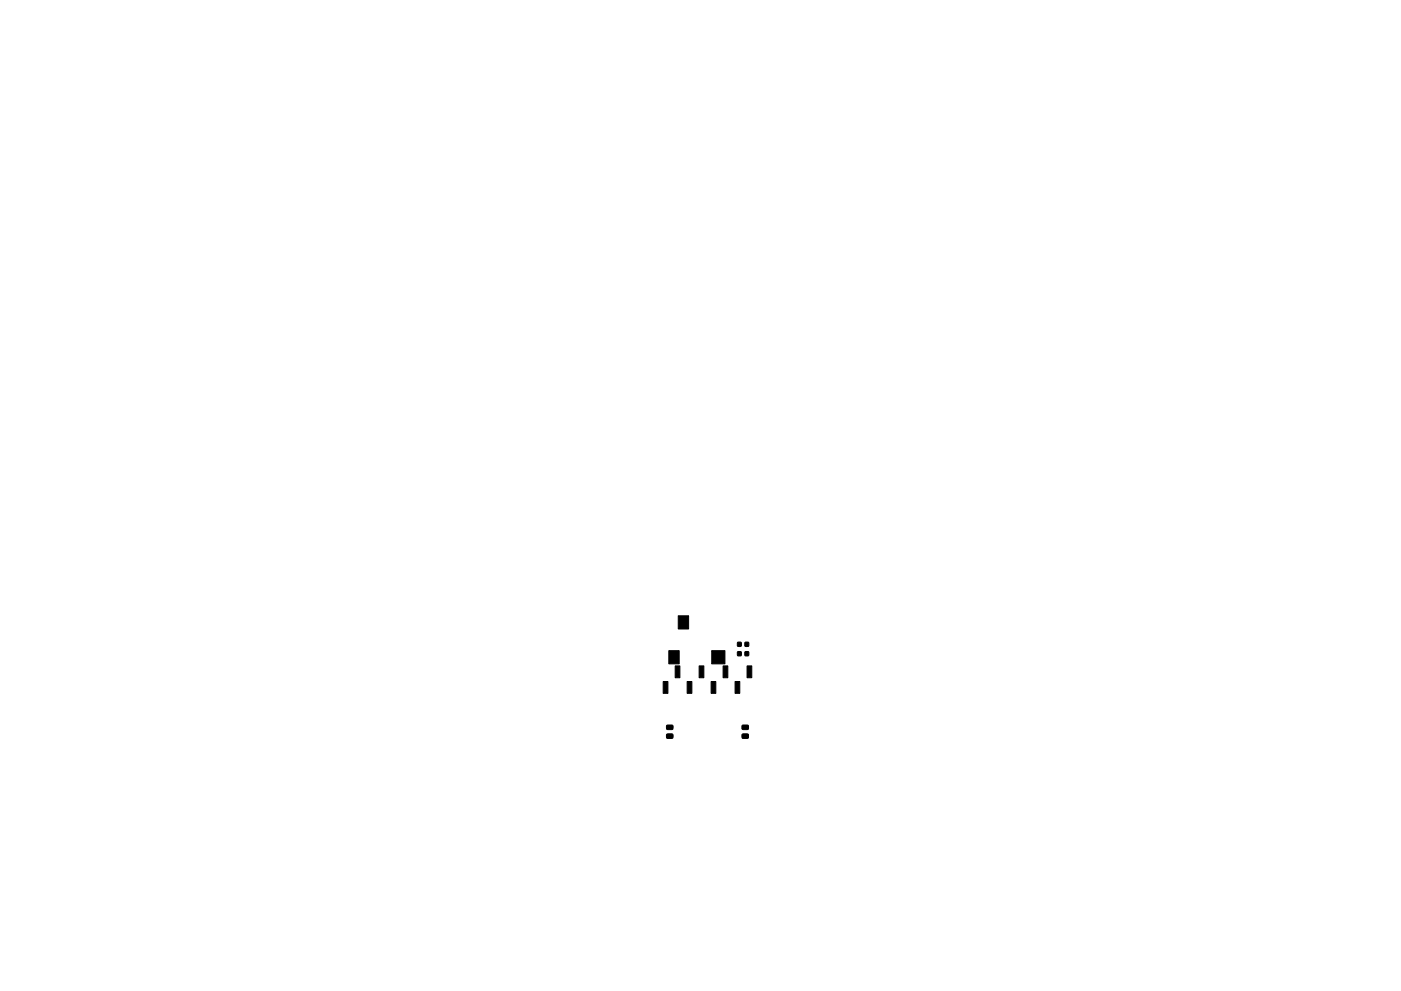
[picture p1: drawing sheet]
<svg xmlns="http://www.w3.org/2000/svg" width="297mm" height="210mm" viewBox="0 0 297 210" stroke-linecap="round" stroke-linejoin="round" font-family="sans-serif">
<g fill="#000" stroke="#000" stroke-width=".21">
<path d="M143.8 130.6h2.2v2.8h-2.2zM156.4 136.3h.7v.8h-.7zM156.4 138.3h.7v.8h-.7zM158 136.3h.7v.8h-.7zM158 138.3h.7v.8h-.7zM140.6 144.6h1v2.5h-1zM141.4 155.8l1.1-.1 .2 .2v.6l-.2 .2h-1l-.2-.3zM141.4 153.9l1.1-.1 .2 .3v.5l-.2 .2h-1l-.2-.2zM141.8 138h2.2v2.8h-2.2zM143.2 141.3h1v2.5h-1zM145.7 144.6h1v2.5h-1zM148.2 141.3h1v2.5h-1z"/>
<path d="M150.8 144.6h1v2.5h-1zM150.9 138h2.8v2.8h-2.8zM153.3 141.3h1v2.5h-1zM155.9 144.6h1v2.5h-1zM157.4 155.8l1.1-.1 .2 .2v.6l-.2 .2h-1l-.2-.3zM157.4 153.9l1.1-.1 .2 .3v.5l-.2 .2h-1l-.2-.2zM158.4 141.3h1v2.5h-1z"/>
</g>
</svg>
